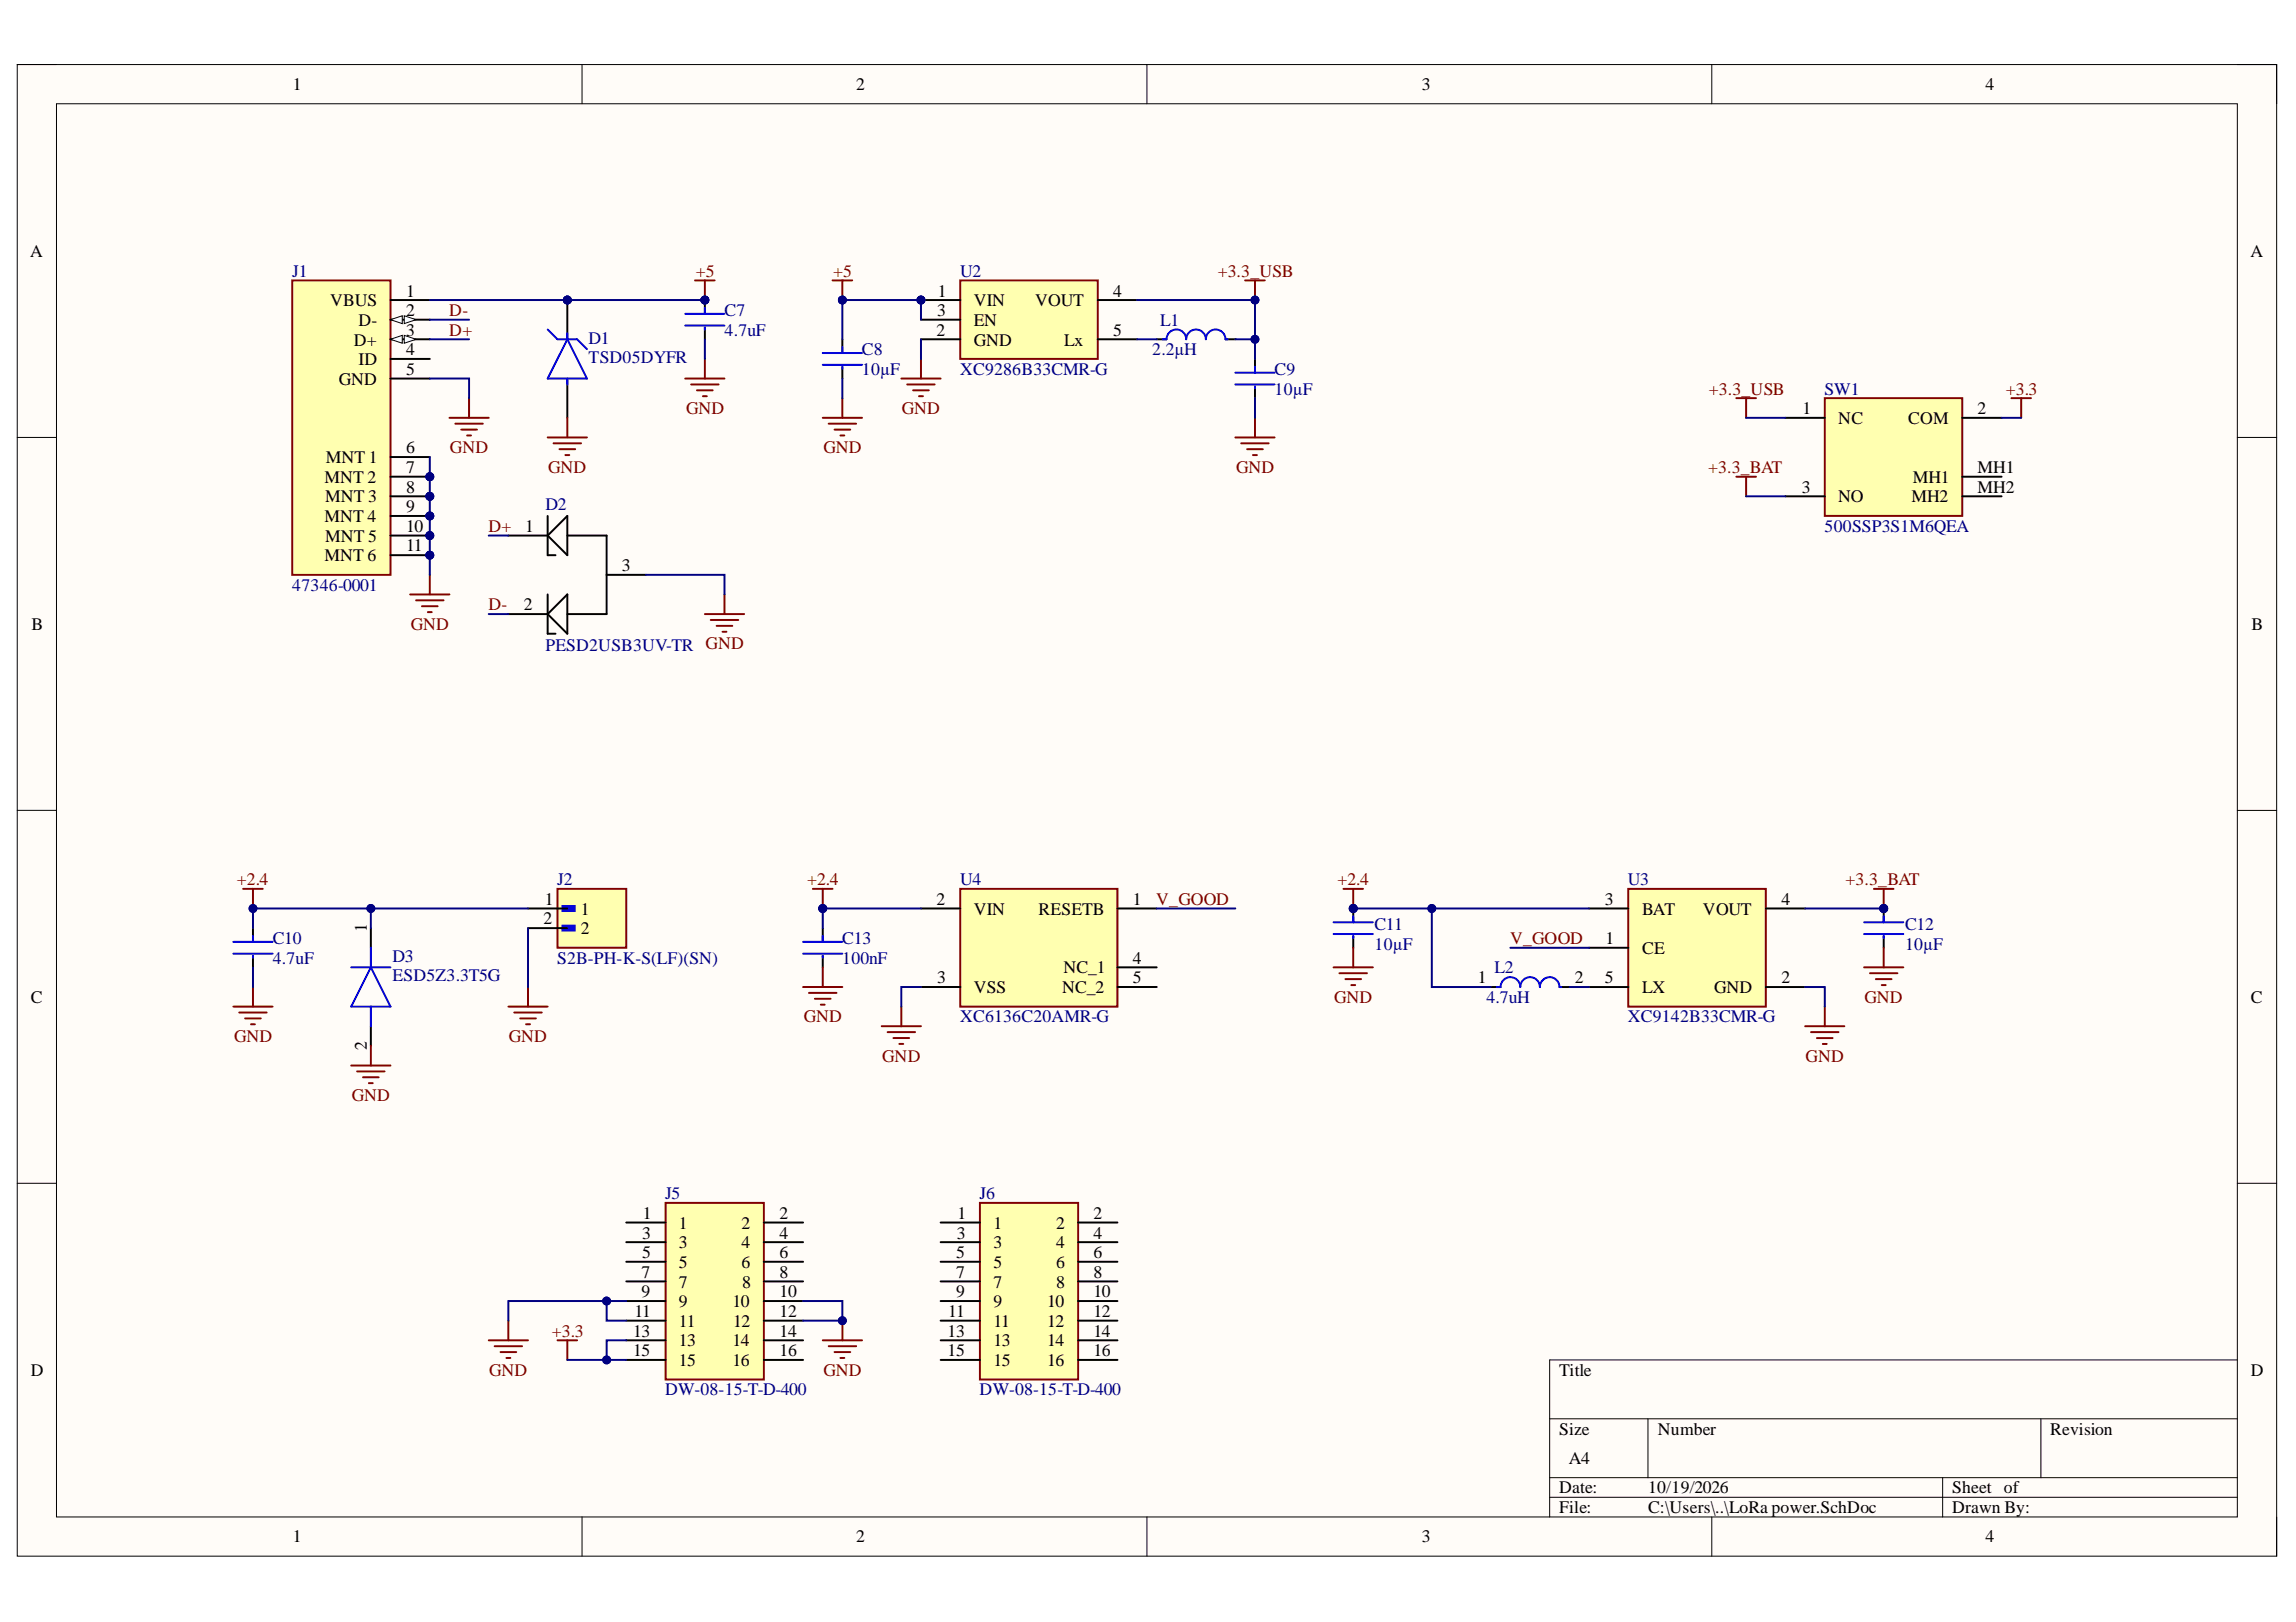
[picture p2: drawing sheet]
<svg xmlns="http://www.w3.org/2000/svg" width="297mm" height="210mm" viewBox="0 0 297 210" stroke-linecap="round" stroke-linejoin="round" font-family="sans-serif">
<defs><g id="words">
<g font-size="2.3">
<text x="37.9" y="11.7">1</text>
<text x="110.7" y="11.7">2</text>
<text x="183.9" y="11.7">3</text>
<text x="256.9" y="11.7">4</text>
<text x="3.9" y="33.3">A</text>
<text x="291.1" y="33.3">A</text>
<text x="42.7" y="39.6">VBUS</text>
<text x="52.5" y="38.4">1</text>
<text x="52.5" y="40.9">2</text>
<text x="121.2" y="40.9">3</text>
<text x="121.3" y="38.4">1</text>
<text x="126" y="39.6">VIN</text>
<text x="133.9" y="39.6">VOUT</text>
<text x="144" y="38.4">4</text>
<text x="45.8" y="44.7">D+</text>
<text x="46.4" y="42.2">D-</text>
<text x="46.4" y="47.3">ID</text>
<text x="52.5" y="43.5">3</text>
<text x="52.5" y="46">4</text>
<text x="121.2" y="43.5">2</text>
<text x="126" y="44.7">GND</text>
<text x="126" y="42.2">EN</text>
<text x="137.7" y="44.7">Lx</text>
<text x="144" y="43.5">5</text>
<text x="43.8" y="49.8">GND</text>
<text x="52.5" y="48.5">5</text>
<text x="233.2" y="53.6">1</text>
<text x="255.9" y="53.6">2</text>
<text x="42.1" y="59.9">MNT 1</text>
<text x="52.5" y="58.7">6</text>
<text x="237.8" y="54.9">NC</text>
<text x="246.9" y="54.9">COM</text>
<text x="42" y="62.5">MNT 2</text>
<text x="42" y="65">MNT 3</text>
<text x="52.5" y="61.2">7</text>
<text x="52.5" y="63.7">8</text>
<text x="233.1" y="63.7">3</text>
<text x="237.8" y="65">NO</text>
<text x="247.3" y="65">MH2</text>
<text x="247.5" y="62.5">MH1</text>
<text x="255.9" y="61.2">MH1</text>
<text x="255.9" y="63.7">MH2</text>
<text x="42" y="67.5">MNT 4</text>
<text x="42" y="70.1">MNT 5</text>
<text x="52.5" y="66.3">9</text>
<text x="52.5" y="68.8">10</text>
<text x="52.5" y="71.4">11</text>
<text x="67.9" y="68.8">1</text>
<text x="42" y="72.6">MNT 6</text>
<text x="80.5" y="73.9">3</text>
<text x="4.1" y="81.5">B</text>
<text x="67.8" y="79">2</text>
<text x="291.3" y="81.5">B</text>
<text x="70.3" y="119.6">2</text>
<text x="70.5" y="117.1">1</text>
<text x="75.1" y="118.4">1</text>
<text x="121.2" y="117.1">2</text>
<text x="126" y="118.4">VIN</text>
<text x="134.4" y="118.4">RESETB</text>
<text x="146.5" y="117.1">1</text>
<text x="207.6" y="117.1">3</text>
<text x="212.4" y="118.4">BAT</text>
<text x="220.3" y="118.4">VOUT</text>
<text x="230.5" y="117.1">4</text>
<text x="47.5" y="120.6" transform="rotate(-90 47.5 120.6)">1</text>
<text x="75.1" y="120.9">2</text>
<text x="137.6" y="126">NC_1</text>
<text x="146.5" y="124.7">4</text>
<text x="207.7" y="122.2">1</text>
<text x="212.4" y="123.4">CE</text>
<text x="4" y="129.8">C</text>
<text x="121.2" y="127.2">3</text>
<text x="126" y="128.5">VSS</text>
<text x="137.4" y="128.5">NC_2</text>
<text x="146.5" y="127.2">5</text>
<text x="191.2" y="127.2">1</text>
<text x="203.7" y="127.2">2</text>
<text x="207.6" y="127.2">5</text>
<text x="212.4" y="128.5">LX</text>
<text x="221.8" y="128.5">GND</text>
<text x="230.5" y="127.2">2</text>
<text x="291.2" y="129.8">C</text>
<text x="47.5" y="135.9" transform="rotate(-90 47.5 135.9)">2</text>
<text x="83.1" y="160.3">3</text>
<text x="83.2" y="157.8">1</text>
<text x="87.8" y="159">1</text>
<text x="87.8" y="161.6">3</text>
<text x="95.9" y="159">2</text>
<text x="95.9" y="161.6">4</text>
<text x="100.9" y="157.8">2</text>
<text x="100.9" y="160.3">4</text>
<text x="123.8" y="160.3">3</text>
<text x="123.9" y="157.8">1</text>
<text x="128.5" y="159">1</text>
<text x="128.5" y="161.6">3</text>
<text x="136.6" y="159">2</text>
<text x="136.6" y="161.6">4</text>
<text x="141.5" y="157.8">2</text>
<text x="141.5" y="160.3">4</text>
<text x="83" y="165.4">7</text>
<text x="83" y="167.9">9</text>
<text x="83.1" y="162.8">5</text>
<text x="87.8" y="164.1">5</text>
<text x="87.8" y="166.6">7</text>
<text x="95.9" y="164.1">6</text>
<text x="96" y="166.6">8</text>
<text x="100.9" y="162.8">6</text>
<text x="100.9" y="165.4">8</text>
<text x="100.9" y="167.9">10</text>
<text x="123.7" y="162.8">5</text>
<text x="123.7" y="165.4">7</text>
<text x="123.7" y="167.9">9</text>
<text x="128.5" y="164.1">5</text>
<text x="128.5" y="166.6">7</text>
<text x="136.6" y="164.1">6</text>
<text x="136.6" y="166.6">8</text>
<text x="141.5" y="162.8">6</text>
<text x="141.5" y="165.4">8</text>
<text x="141.5" y="167.9">10</text>
<text x="81.9" y="173">13</text>
<text x="82.1" y="170.4">11</text>
<text x="87.8" y="169.2">9</text>
<text x="87.8" y="171.7">11</text>
<text x="94.8" y="169.2">10</text>
<text x="94.8" y="171.7">12</text>
<text x="100.9" y="170.4">12</text>
<text x="100.9" y="173">14</text>
<text x="122.6" y="173">13</text>
<text x="122.7" y="170.4">11</text>
<text x="128.5" y="169.2">9</text>
<text x="128.5" y="171.7">11</text>
<text x="135.5" y="169.2">10</text>
<text x="135.5" y="171.7">12</text>
<text x="141.5" y="170.4">12</text>
<text x="141.5" y="173">14</text>
<text x="4" y="178">D</text>
<text x="81.9" y="175.5">15</text>
<text x="87.8" y="174.2">13</text>
<text x="87.8" y="176.8">15</text>
<text x="94.8" y="174.2">14</text>
<text x="94.8" y="176.8">16</text>
<text x="100.9" y="175.5">16</text>
<text x="122.6" y="175.5">15</text>
<text x="128.5" y="174.2">13</text>
<text x="128.5" y="176.8">15</text>
<text x="135.5" y="174.2">14</text>
<text x="135.5" y="176.8">16</text>
<text x="141.5" y="175.5">16</text>
<text x="201.7" y="178">Title</text>
<text x="291.2" y="178">D</text>
<text x="201.7" y="185.7">Size</text>
<text x="214.5" y="185.7">Number</text>
<text x="265.2" y="185.7">Revision</text>
<text x="203" y="189.5">A4</text>
<text x="201.7" y="193.3">Date:</text>
<text x="201.7" y="195.8">File:</text>
<text x="213.2" y="193.3">10/19/2026</text>
<text x="213.2" y="195.8">C:\Users\..\LoRa power.SchDoc</text>
<text x="252.6" y="193.3">Sheet of</text>
<text x="252.6" y="195.8">Drawn By:</text>
<text x="37.9" y="199.6">1</text>
<text x="110.7" y="199.6">2</text>
<text x="183.9" y="199.6">3</text>
<text x="256.9" y="199.6">4</text>
</g>
<g font-size="2.3" fill="#000080">
<text x="37.8" y="35.8">J1</text>
<text x="124.2" y="35.8">U2</text>
<text x="93.7" y="40.9">C7</text>
<text x="76.1" y="44.5">D1</text>
<text x="76.1" y="47">TSD05DYFR</text>
<text x="93.7" y="43.5">4.7uF</text>
<text x="111.5" y="46">C8</text>
<text x="149.1" y="46">2.2µH</text>
<text x="150.1" y="42.2">L1</text>
<text x="111.5" y="48.5">10µF</text>
<text x="124.2" y="48.5">XC9286B33CMR-G</text>
<text x="164.9" y="51.1">10µF</text>
<text x="164.9" y="48.5">C9</text>
<text x="236.1" y="51.1">SW1</text>
<text x="70.6" y="66">D2</text>
<text x="236.1" y="68.8">500SSP3S1M6QEA</text>
<text x="37.8" y="76.4">47346-0001</text>
<text x="70.6" y="84.3">PESD2USB3UV-TR GND</text>
<text x="72.1" y="114.6">J2</text>
<text x="124.2" y="114.6">U4</text>
<text x="210.6" y="114.6">U3</text>
<text x="35.3" y="124.7">4.7uF</text>
<text x="35.3" y="122.2">C10</text>
<text x="50.8" y="124.4">D3</text>
<text x="72.1" y="124.7">S2B-PH-K-S(LF)(SN)</text>
<text x="109" y="124.7">100nF</text>
<text x="109" y="122.2">C13</text>
<text x="177.8" y="122.9">10µF</text>
<text x="177.8" y="120.4">C11</text>
<text x="193.3" y="126">L2</text>
<text x="246.5" y="122.9">10µF</text>
<text x="246.5" y="120.4">C12</text>
<text x="50.8" y="127">ESD5Z3.3T5G</text>
<text x="192.3" y="129.8">4.7uH</text>
<text x="124.2" y="132.3">XC6136C20AMR-G</text>
<text x="210.6" y="132.3">XC9142B33CMR-G</text>
<text x="86" y="155.2">J5</text>
<text x="126.7" y="155.2">J6</text>
<text x="86" y="180.6">DW-08-15-T-D-400</text>
<text x="126.7" y="180.6">DW-08-15-T-D-400</text>
</g>
<g font-size="2.3" fill="#800000">
<text x="90" y="35.8">+5</text>
<text x="107.8" y="35.8">+5</text>
<text x="157.5" y="35.8">+3.3_USB</text>
<text x="58.1" y="40.9">D-</text>
<text x="58.1" y="43.5">D+</text>
<text x="88.8" y="53.6">GND</text>
<text x="116.7" y="53.6">GND</text>
<text x="221.1" y="51.1">+3.3_USB</text>
<text x="259.5" y="51.1">+3.3</text>
<text x="58.2" y="58.7">GND</text>
<text x="106.5" y="58.7">GND</text>
<text x="70.9" y="61.2">GND</text>
<text x="159.9" y="61.2">GND</text>
<text x="221" y="61.2">+3.3_BAT</text>
<text x="63.2" y="68.8">D+</text>
<text x="53.1" y="81.5">GND</text>
<text x="63.2" y="79">D-</text>
<text x="30.6" y="114.6">+2.4</text>
<text x="104.4" y="114.6">+2.4</text>
<text x="149.6" y="117.1">V_GOOD</text>
<text x="173" y="114.6">+2.4</text>
<text x="238.8" y="114.6">+3.3_BAT</text>
<text x="195.4" y="122.2">V_GOOD</text>
<text x="172.6" y="129.8">GND</text>
<text x="241.2" y="129.8">GND</text>
<text x="30.3" y="134.8">GND</text>
<text x="65.8" y="134.8">GND</text>
<text x="104" y="132.3">GND</text>
<text x="114.1" y="137.4">GND</text>
<text x="233.6" y="137.4">GND</text>
<text x="45.5" y="142.5">GND</text>
<text x="71.4" y="173">+3.3</text>
<text x="63.3" y="178">GND</text>
<text x="106.5" y="178">GND</text>
</g>
</g></defs>
<path d="M2.2 8.4h292.3v193h-292.3z" fill-rule="evenodd" fill="#fffcf8"/>
<path d="M2.2 8.4h292.3v193h-292.3z" fill="none" stroke="#000" stroke-width=".13"/>
<path d="M7.3 13.4h282.1v182.9h-282.1z" fill-rule="evenodd" fill="#fffcf8"/>
<g fill="none" stroke="#000" stroke-width=".13">
<path d="M2.2 8.3h5.1M7.3 13.4h282.1v182.9h-282.1zM75.3 8.3v5.1M148.4 8.3v5.1M221.5 8.4v5M289.4 8.4h5.1v5M2.2 56.6h5.1M289.4 56.6h5.1M2.2 104.9h5.1M289.4 104.9h5.1M2.2 153.1h5.1M289.4 153.1h5.1"/>
<path d="M289.4 176h-88.9v20.3M75.3 196.3v5.1M148.4 196.3v5.1M200.5 183.6h88.9M200.5 191.2h88.9M200.5 193.8h88.9M213.2 183.6v7.6M221.5 196.3v5.1M251.3 191.2v5.1M264 183.6v7.6M294.5 196.3v5.1"/>
</g>
<circle cx="55.6" cy="61.7" r=".51" fill="#000080"/>
<circle cx="55.6" cy="61.7" r=".51" fill="none" stroke="#000080" stroke-width=".13"/>
<circle cx="55.6" cy="64.2" r=".51" fill="#000080"/>
<circle cx="55.6" cy="64.2" r=".51" fill="none" stroke="#000080" stroke-width=".13"/>
<circle cx="55.6" cy="66.8" r=".51" fill="#000080"/>
<circle cx="55.6" cy="66.8" r=".51" fill="none" stroke="#000080" stroke-width=".13"/>
<circle cx="55.6" cy="69.3" r=".51" fill="#000080"/>
<circle cx="55.6" cy="69.3" r=".51" fill="none" stroke="#000080" stroke-width=".13"/>
<circle cx="55.6" cy="71.8" r=".51" fill="#000080"/>
<circle cx="55.6" cy="71.8" r=".51" fill="none" stroke="#000080" stroke-width=".13"/>
<path d="M37.8 36.3h12.7v38.1h-12.7z" fill-rule="evenodd" fill="#ffffb0"/>
<path d="M37.8 36.3h12.7v38.1h-12.7z" fill="none" stroke="#800000" stroke-width=".25"/>
<path d="M50.5 38.8h5.1M50.5 41.4h5.1" fill="none" stroke="#000" stroke-width=".25"/>
<path d="M50.5 41.4l1.5-.5v1z" fill="#f8fcff"/>
<path d="M50.5 41.4l1.5-.5v1z" fill="none" stroke="#000" stroke-width=".13"/>
<path d="M52.3 40.9l1.5 .5-1.5 .5z" fill="#f8fcff"/>
<path d="M52.3 40.9l1.5 .5-1.5 .5z" fill="none" stroke="#000" stroke-width=".13"/>
<path d="M50.5 43.9h5.1" fill="none" stroke="#000" stroke-width=".25"/>
<path d="M50.5 43.9l1.5-.5v1z" fill="#f8fcff"/>
<path d="M50.5 43.9l1.5-.5v1z" fill="none" stroke="#000" stroke-width=".13"/>
<path d="M52.3 43.4l1.5 .5-1.5 .5z" fill="#f8fcff"/>
<path d="M52.3 43.4l1.5 .5-1.5 .5z" fill="none" stroke="#000" stroke-width=".13"/>
<path d="M50.5 46.4h5.1M50.5 49h5.1M50.5 59.1h5.1M50.5 61.7h5.1" fill="none" stroke="#000" stroke-width=".25"/>
<circle cx="55.6" cy="61.7" r=".51" fill="#000080"/>
<circle cx="55.6" cy="61.7" r=".51" fill="none" stroke="#000080" stroke-width=".13"/>
<path d="M50.5 64.2h5.1" fill="none" stroke="#000" stroke-width=".25"/>
<circle cx="55.6" cy="64.2" r=".51" fill="#000080"/>
<circle cx="55.6" cy="64.2" r=".51" fill="none" stroke="#000080" stroke-width=".13"/>
<path d="M50.5 66.8h5.1" fill="none" stroke="#000" stroke-width=".25"/>
<circle cx="55.6" cy="66.8" r=".51" fill="#000080"/>
<circle cx="55.6" cy="66.8" r=".51" fill="none" stroke="#000080" stroke-width=".13"/>
<path d="M50.5 69.3h5.1" fill="none" stroke="#000" stroke-width=".25"/>
<circle cx="55.6" cy="69.3" r=".51" fill="#000080"/>
<circle cx="55.6" cy="69.3" r=".51" fill="none" stroke="#000080" stroke-width=".13"/>
<path d="M50.5 71.8h5.1" fill="none" stroke="#000" stroke-width=".25"/>
<circle cx="55.6" cy="71.8" r=".51" fill="#000080"/>
<circle cx="55.6" cy="71.8" r=".51" fill="none" stroke="#000080" stroke-width=".13"/>
<circle cx="91.2" cy="38.8" r=".51" fill="#000080"/>
<circle cx="91.2" cy="38.8" r=".51" fill="none" stroke="#000080" stroke-width=".13"/>
<path d="M91.2 38.8v1.8" fill="none" stroke="#000" stroke-width=".25"/>
<circle cx="91.2" cy="38.8" r=".51" fill="#000080"/>
<circle cx="91.2" cy="38.8" r=".51" fill="none" stroke="#000080" stroke-width=".13"/>
<path d="M91.2 42.4v1.5" fill="none" stroke="#000" stroke-width=".25"/>
<path d="M91.2 39.8v.8M88.6 40.6h5.1M88.6 42.1h5.1M91.2 42.4v.2" fill="none" stroke="#00f" stroke-width=".25"/>
<circle cx="73.4" cy="38.8" r=".51" fill="#000080"/>
<circle cx="73.4" cy="38.8" r=".51" fill="none" stroke="#000080" stroke-width=".13"/>
<path d="M73.4 38.8v5.1M73.4 49v5.1" fill="none" stroke="#000" stroke-width=".25"/>
<circle cx="73.4" cy="38.8" r=".51" fill="#000080"/>
<circle cx="73.4" cy="38.8" r=".51" fill="none" stroke="#000080" stroke-width=".13"/>
<path d="M70.9 42.6l1.2 1.3h2.6l1.2 1.3M73.4 43.9l2.5 5.1h-5zM73.4 43.1v.8M73.4 49v.8" fill="none" stroke="#00f" stroke-width=".25"/>
<path d="M65.8 69.3h5.1M65.8 79.5h5.1M70.9 69.3l2.5-2.5v5zM70.9 79.5l2.5-2.6v5.1zM70.9 66.8v5h1M70.9 76.9v5.1h1M73.4 69.3h5.1v10.2h-5.1M78.5 74.4h5.1" fill="none" stroke="#000" stroke-width=".25"/>
<g fill="none" stroke="#800000" stroke-width=".25">
<path d="M89.9 36.3h2.6M91.2 36.3v2.5M58.1 54.1h5.1M58.9 54.8h3.6M59.7 55.6h2M60.4 56.4h.5M60.7 51.5v2.6M70.9 56.6h5M71.6 57.4h3.6M72.4 58.1h2M73.1 58.9h.5M73.4 54.1v2.5"/>
<path d="M88.6 49h5.1M89.4 49.8h3.6M90.2 50.5h2M90.9 51.3h.5M91.2 46.4v2.6M53.1 76.9h5M53.8 77.7h3.6M54.6 78.5h2M55.3 79.2h.6M55.6 74.4v2.5M91.2 79.5h5.1M93.7 76.9v2.6"/>
<path d="M92 80.2h3.5M92.7 81h2M93.5 81.8h.5"/>
</g>
<circle cx="91.2" cy="38.8" r=".51" fill="#000080"/>
<circle cx="91.2" cy="38.8" r=".51" fill="none" stroke="#000080" stroke-width=".13"/>
<circle cx="119.1" cy="38.8" r=".51" fill="#000080"/>
<circle cx="119.1" cy="38.8" r=".51" fill="none" stroke="#000080" stroke-width=".13"/>
<path d="M124.2 36.3h17.8v10.1h-17.8z" fill-rule="evenodd" fill="#ffffb0"/>
<path d="M124.2 36.3h17.8v10.1h-17.8z" fill="none" stroke="#800000" stroke-width=".25"/>
<path d="M119.1 38.8h5.1" fill="none" stroke="#000" stroke-width=".25"/>
<circle cx="119.1" cy="38.8" r=".51" fill="#000080"/>
<circle cx="119.1" cy="38.8" r=".51" fill="none" stroke="#000080" stroke-width=".13"/>
<path d="M142 38.8h5.1M119.1 43.9h5.1M119.1 41.4h5.1M142 43.9h5.1" fill="none" stroke="#000" stroke-width=".25"/>
<path d="M107.7 36.3h2.6M109 36.3v2.5" fill="none" stroke="#800000" stroke-width=".25"/>
<circle cx="109" cy="38.8" r=".51" fill="#000080"/>
<circle cx="109" cy="38.8" r=".51" fill="none" stroke="#000080" stroke-width=".13"/>
<path d="M109 43.9v1.8M109 47.5v1.5M149.6 43.9h1.3M158.5 43.9h1.3M162.4 46.4v1.8M162.4 50v1.5" fill="none" stroke="#000" stroke-width=".25"/>
<path d="M106.4 45.7h5.1M106.4 47.2h5.1M109 44.9v.8M109 47.5v.2M150.4 43.9h.5a1.27 1.27 0 0 1 1.3-1.3 1.27 1.27 0 0 1 1.3 1.3 1.27 1.27 0 0 1 1.2-1.3 1.27 1.27 0 0 1 1.3 1.3 1.27 1.27 0 0 1 1.3-1.3 1.27 1.27 0 0 1 1.2 1.3h.3M159.8 48.2h5.1M159.8 49.8h5.1M162.4 47.5v.7M162.4 50v.3" fill="none" stroke="#00f" stroke-width=".25"/>
<g fill="none" stroke="#800000" stroke-width=".25">
<path d="M161.1 36.3h2.5M162.4 36.3v2.5M106.4 54.1h5.1M107.2 54.8h3.6M108 55.6h2M108.7 56.4h.5M109 51.5v2.6M116.6 49h5.1M117.4 49.8h3.5M118.1 50.5h2.1M118.9 51.3h.5M119.1 46.4v2.6"/>
<path d="M159.8 56.6h5.1M160.6 57.4h3.5M161.3 58.1h2.1M162.1 58.9h.5M162.4 54.1v2.5"/>
</g>
<circle cx="162.4" cy="38.8" r=".51" fill="#000080"/>
<circle cx="162.4" cy="38.8" r=".51" fill="none" stroke="#000080" stroke-width=".13"/>
<g fill="none" stroke="#800000" stroke-width=".25">
<path d="M31.5 115h2.5M32.7 115v2.6M30.2 130.3h5.1M30.9 131h3.6M31.7 131.8h2M32.5 132.6h.5M32.7 127.7v2.6M45.4 137.9h5.1M46.2 138.7h3.6M47 139.4h2M48 135.3v2.6M65.8 130.3h5.1"/>
<path d="M66.5 131h3.6M67.3 131.8h2M68.1 132.6h.5M68.3 127.7v2.6M47.7 140.2h.5"/>
</g>
<path d="M32.7 120.1v1.8M32.7 123.7v1.5M48 120.1v2.5M48 132.8v2.5" fill="none" stroke="#000" stroke-width=".25"/>
<path d="M30.2 121.9h5.1M30.2 123.4h5.1M32.7 121.1v.8M32.7 123.7v.2M45.4 125.2h5.1M48 125.2l2.5 5.1h-5.1zM48 122.6v2.6M48 130.3v2.5" fill="none" stroke="#00f" stroke-width=".25"/>
<circle cx="32.7" cy="117.6" r=".51" fill="#000080"/>
<circle cx="32.7" cy="117.6" r=".51" fill="none" stroke="#000080" stroke-width=".13"/>
<path d="M210.6 115h17.8v15.3h-17.8z" fill-rule="evenodd" fill="#ffffb0"/>
<path d="M210.6 115h17.8v15.3h-17.8z" fill="none" stroke="#800000" stroke-width=".25"/>
<path d="M205.6 117.6h5M228.4 117.6h5.1M192.9 127.7h1.2M201.8 127.7h1.2M205.6 122.7h5M205.6 127.7h5M228.4 127.7h5.1" fill="none" stroke="#000" stroke-width=".25"/>
<path d="M193.6 127.7h.5a1.27 1.27 0 0 1 1.3-1.2 1.27 1.27 0 0 1 1.3 1.2 1.27 1.27 0 0 1 1.2-1.2 1.27 1.27 0 0 1 1.3 1.2 1.27 1.27 0 0 1 1.3-1.2 1.27 1.27 0 0 1 1.3 1.2h.2" fill="none" stroke="#00f" stroke-width=".25"/>
<circle cx="243.7" cy="117.6" r=".51" fill="#000080"/>
<circle cx="243.7" cy="117.6" r=".51" fill="none" stroke="#000080" stroke-width=".13"/>
<path d="M243.7 117.6v1.8" fill="none" stroke="#000" stroke-width=".25"/>
<circle cx="243.7" cy="117.6" r=".51" fill="#000080"/>
<circle cx="243.7" cy="117.6" r=".51" fill="none" stroke="#000080" stroke-width=".13"/>
<path d="M243.7 121.1v1.6" fill="none" stroke="#000" stroke-width=".25"/>
<path d="M241.2 119.4h5M243.7 118.6v.8M241.2 120.9h5M243.7 121.1v.3" fill="none" stroke="#00f" stroke-width=".25"/>
<circle cx="175.1" cy="117.6" r=".51" fill="#000080"/>
<circle cx="175.1" cy="117.6" r=".51" fill="none" stroke="#000080" stroke-width=".13"/>
<path d="M175.1 117.6v1.8" fill="none" stroke="#000" stroke-width=".25"/>
<circle cx="175.1" cy="117.6" r=".51" fill="#000080"/>
<circle cx="175.1" cy="117.6" r=".51" fill="none" stroke="#000080" stroke-width=".13"/>
<path d="M175.1 121.1v1.6" fill="none" stroke="#000" stroke-width=".25"/>
<path d="M172.5 119.4h5.1M175.1 118.6v.8M172.5 120.9h5.1M175.1 121.1v.3" fill="none" stroke="#00f" stroke-width=".25"/>
<path d="M242.4 115h2.6M243.7 115v2.6M233.5 132.8h5.1M234.3 133.6h3.6M235.1 134.3h2M235.8 135.1h.5M236.1 130.3v2.5M241.2 125.2h5M241.9 125.9h3.6M242.7 126.7h2M243.4 127.5h.6M243.7 122.7v2.5" fill="none" stroke="#800000" stroke-width=".25"/>
<circle cx="243.7" cy="117.6" r=".51" fill="#000080"/>
<circle cx="243.7" cy="117.6" r=".51" fill="none" stroke="#000080" stroke-width=".13"/>
<path d="M173.8 115h2.5M175.1 115v2.6M172.5 125.2h5.1M173.3 125.9h3.5M174.1 126.7h2M174.8 127.5h.5M175.1 122.7v2.5" fill="none" stroke="#800000" stroke-width=".25"/>
<circle cx="175.1" cy="117.6" r=".51" fill="#000080"/>
<circle cx="175.1" cy="117.6" r=".51" fill="none" stroke="#000080" stroke-width=".13"/>
<path d="M124.2 115h20.4v15.3h-20.4z" fill-rule="evenodd" fill="#ffffb0"/>
<path d="M105.2 115h2.5M106.4 115v2.6M124.2 115h20.4v15.3h-20.4zM114.1 132.8h5M114.8 133.6h3.6M115.6 134.3h2M116.3 135.1h.6M116.6 130.3v2.5" fill="none" stroke="#800000" stroke-width=".25"/>
<path d="M119.1 117.6h5.1M144.6 117.6h5M119.1 127.7h5.1M144.6 127.7h5M144.6 125.2h5" fill="none" stroke="#000" stroke-width=".25"/>
<circle cx="106.4" cy="117.6" r=".51" fill="#000080"/>
<circle cx="106.4" cy="117.6" r=".51" fill="none" stroke="#000080" stroke-width=".13"/>
<path d="M106.4 120.1v1.8M106.4 123.7v1.5" fill="none" stroke="#000" stroke-width=".25"/>
<path d="M103.9 121.9h5.1M103.9 123.4h5.1M106.4 121.1v.8M106.4 123.7v.2" fill="none" stroke="#00f" stroke-width=".25"/>
<path d="M103.9 127.7h5.1M104.7 128.5h3.5M105.4 129.2h2.1M106.2 130h.5M106.4 125.2v2.5" fill="none" stroke="#800000" stroke-width=".25"/>
<path d="M236.1 51.5h17.8v15.3h-17.8z" fill-rule="evenodd" fill="#ffffb0"/>
<path d="M224.6 51.5h2.6M225.9 51.5v2.6M236.1 51.5h17.8v15.3h-17.8zM260.2 51.5h2.6M261.5 51.5v2.6M224.6 61.7h2.6M225.9 61.7v2.5" fill="none" stroke="#800000" stroke-width=".25"/>
<path d="M231 54.1h5.1M253.9 54.1h5M231 64.2h5.1M253.9 64.2h5M253.9 61.7h5" fill="none" stroke="#000" stroke-width=".25"/>
<path d="M86.1 155.7h12.7v22.8h-12.7z" fill-rule="evenodd" fill="#ffffb0"/>
<path d="M86.1 155.7h12.7v22.8h-12.7z" fill="none" stroke="#800000" stroke-width=".25"/>
<g fill="none" stroke="#000" stroke-width=".25">
<path d="M81 158.2h5.1M98.8 158.2h5.1M81 160.7h5.1M81 163.3h5.1M81 165.8h5.1M81 168.4h5.1M81 170.9h5.1M81 173.5h5.1M81 176h5.1M98.8 160.7h5.1M98.8 163.3h5.1M98.8 165.8h5.1"/>
<path d="M98.8 168.4h5.1M98.8 170.9h5.1M98.8 173.5h5.1M98.8 176h5.1"/>
</g>
<path d="M126.8 155.7h12.7v22.8h-12.7z" fill-rule="evenodd" fill="#ffffb0"/>
<path d="M126.8 155.7h12.7v22.8h-12.7zM72.1 173.5h2.6M73.4 173.5v2.5M106.4 173.5h5.1M107.2 174.2h3.6M108 175h2M108.7 175.7h.5M109 170.9v2.6" fill="none" stroke="#800000" stroke-width=".25"/>
<g fill="none" stroke="#000" stroke-width=".25">
<path d="M121.7 158.2h5.1M139.5 158.2h5.1M121.7 160.7h5.1M121.7 163.3h5.1M121.7 165.8h5.1M121.7 168.4h5.1M121.7 170.9h5.1M121.7 173.5h5.1M121.7 176h5.1M139.5 160.7h5.1M139.5 163.3h5.1M139.5 165.8h5.1"/>
<path d="M139.5 168.4h5.1M139.5 170.9h5.1M139.5 173.5h5.1M139.5 176h5.1"/>
</g>
<circle cx="109" cy="170.9" r=".51" fill="#000080"/>
<circle cx="109" cy="170.9" r=".51" fill="none" stroke="#000080" stroke-width=".13"/>
<path d="M63.2 173.5h5.1M64 174.2h3.5M64.8 175h2M65.5 175.7h.5M65.8 170.9v2.6" fill="none" stroke="#800000" stroke-width=".25"/>
<path d="M72.1 115h8.9v7.6h-8.9z" fill-rule="evenodd" fill="#ffffb0"/>
<path d="M72.1 115h8.9v7.6h-8.9z" fill="none" stroke="#800000" stroke-width=".25"/>
<path d="M72.8 117.2h1.5v.7h-1.5z" fill-rule="evenodd" fill="#00f"/>
<path d="M72.8 117.2h1.5v.7h-1.5z" fill="none" stroke="#00f" stroke-width=".25"/>
<path d="M72.8 119.8h1.5v.6h-1.5z" fill-rule="evenodd" fill="#00f"/>
<path d="M72.8 119.8h1.5v.6h-1.5z" fill="none" stroke="#00f" stroke-width=".25"/>
<path d="M68.3 117.6h5.1M68.3 120.1h5.1" fill="none" stroke="#000" stroke-width=".25"/>
<path d="M55.6 38.8h17.8M91.2 43.9v2.5" fill="none" stroke="#000080" stroke-width=".25"/>
<circle cx="73.4" cy="38.8" r=".51" fill="#000080"/>
<circle cx="73.4" cy="38.8" r=".51" fill="none" stroke="#000080" stroke-width=".13"/>
<path d="M73.4 38.8h17.8" fill="none" stroke="#000080" stroke-width=".25"/>
<circle cx="73.4" cy="38.8" r=".51" fill="#000080"/>
<circle cx="73.4" cy="38.8" r=".51" fill="none" stroke="#000080" stroke-width=".13"/>
<circle cx="91.2" cy="38.8" r=".51" fill="#000080"/>
<circle cx="91.2" cy="38.8" r=".51" fill="none" stroke="#000080" stroke-width=".13"/>
<path d="M55.6 49h5.1v2.5M55.6 59.1v15.3M55.6 41.4h5.1M55.6 43.9h5.1M63.2 69.3h2.6M63.2 79.5h2.6M83.6 74.4h10.1v2.5" fill="none" stroke="#000080" stroke-width=".25"/>
<circle cx="55.6" cy="61.7" r=".51" fill="#000080"/>
<circle cx="55.6" cy="61.7" r=".51" fill="none" stroke="#000080" stroke-width=".13"/>
<circle cx="55.6" cy="64.2" r=".51" fill="#000080"/>
<circle cx="55.6" cy="64.2" r=".51" fill="none" stroke="#000080" stroke-width=".13"/>
<circle cx="55.6" cy="66.8" r=".51" fill="#000080"/>
<circle cx="55.6" cy="66.8" r=".51" fill="none" stroke="#000080" stroke-width=".13"/>
<circle cx="55.6" cy="69.3" r=".51" fill="#000080"/>
<circle cx="55.6" cy="69.3" r=".51" fill="none" stroke="#000080" stroke-width=".13"/>
<circle cx="55.6" cy="71.8" r=".51" fill="#000080"/>
<circle cx="55.6" cy="71.8" r=".51" fill="none" stroke="#000080" stroke-width=".13"/>
<path d="M109 38.8h10.1" fill="none" stroke="#000080" stroke-width=".25"/>
<circle cx="119.1" cy="38.8" r=".51" fill="#000080"/>
<circle cx="119.1" cy="38.8" r=".51" fill="none" stroke="#000080" stroke-width=".13"/>
<circle cx="109" cy="38.8" r=".51" fill="#000080"/>
<circle cx="109" cy="38.8" r=".51" fill="none" stroke="#000080" stroke-width=".13"/>
<path d="M147.1 38.8h15.3v5.1h-2.6M147.1 43.9h2.5" fill="none" stroke="#000080" stroke-width=".25"/>
<circle cx="162.4" cy="38.8" r=".51" fill="#000080"/>
<circle cx="162.4" cy="38.8" r=".51" fill="none" stroke="#000080" stroke-width=".13"/>
<circle cx="162.4" cy="43.9" r=".51" fill="#000080"/>
<circle cx="162.4" cy="43.9" r=".51" fill="none" stroke="#000080" stroke-width=".13"/>
<path d="M162.4 43.9v2.5" fill="none" stroke="#000080" stroke-width=".25"/>
<circle cx="162.4" cy="43.9" r=".51" fill="#000080"/>
<circle cx="162.4" cy="43.9" r=".51" fill="none" stroke="#000080" stroke-width=".13"/>
<path d="M119.1 38.8v2.6" fill="none" stroke="#000080" stroke-width=".25"/>
<circle cx="119.1" cy="38.8" r=".51" fill="#000080"/>
<circle cx="119.1" cy="38.8" r=".51" fill="none" stroke="#000080" stroke-width=".13"/>
<path d="M109 38.8v5.1" fill="none" stroke="#000080" stroke-width=".25"/>
<circle cx="109" cy="38.8" r=".51" fill="#000080"/>
<circle cx="109" cy="38.8" r=".51" fill="none" stroke="#000080" stroke-width=".13"/>
<path d="M109 49v2.5M119.1 43.9v2.5M162.4 51.5v2.6M68.3 117.6h-35.6v2.5M68.3 120.1v7.6" fill="none" stroke="#000080" stroke-width=".25"/>
<circle cx="48" cy="117.6" r=".51" fill="#000080"/>
<circle cx="48" cy="117.6" r=".51" fill="none" stroke="#000080" stroke-width=".13"/>
<circle cx="32.7" cy="117.6" r=".51" fill="#000080"/>
<circle cx="32.7" cy="117.6" r=".51" fill="none" stroke="#000080" stroke-width=".13"/>
<path d="M48 117.6v2.5M32.7 125.2v2.5" fill="none" stroke="#000080" stroke-width=".25"/>
<circle cx="48" cy="117.6" r=".51" fill="#000080"/>
<circle cx="48" cy="117.6" r=".51" fill="none" stroke="#000080" stroke-width=".13"/>
<path d="M205.6 117.6h-20.4v10.1h7.7" fill="none" stroke="#000080" stroke-width=".25"/>
<circle cx="185.2" cy="117.6" r=".51" fill="#000080"/>
<circle cx="185.2" cy="117.6" r=".51" fill="none" stroke="#000080" stroke-width=".13"/>
<path d="M233.5 117.6h10.2M195.4 122.7h10.2M203 127.7h2.6M233.5 127.7h2.6v2.6" fill="none" stroke="#000080" stroke-width=".25"/>
<circle cx="243.7" cy="117.6" r=".51" fill="#000080"/>
<circle cx="243.7" cy="117.6" r=".51" fill="none" stroke="#000080" stroke-width=".13"/>
<path d="M175.1 117.6h10.1" fill="none" stroke="#000080" stroke-width=".25"/>
<circle cx="185.2" cy="117.6" r=".51" fill="#000080"/>
<circle cx="185.2" cy="117.6" r=".51" fill="none" stroke="#000080" stroke-width=".13"/>
<circle cx="175.1" cy="117.6" r=".51" fill="#000080"/>
<circle cx="175.1" cy="117.6" r=".51" fill="none" stroke="#000080" stroke-width=".13"/>
<path d="M106.4 117.6h12.7M149.6 117.6h10.2M119.1 127.7h-2.5v2.6" fill="none" stroke="#000080" stroke-width=".25"/>
<circle cx="106.4" cy="117.6" r=".51" fill="#000080"/>
<circle cx="106.4" cy="117.6" r=".51" fill="none" stroke="#000080" stroke-width=".13"/>
<path d="M106.4 117.6v2.5" fill="none" stroke="#000080" stroke-width=".25"/>
<circle cx="106.4" cy="117.6" r=".51" fill="#000080"/>
<circle cx="106.4" cy="117.6" r=".51" fill="none" stroke="#000080" stroke-width=".13"/>
<path d="M225.9 54.1h5.1M258.9 54.1h2.6M225.9 64.2h5.1M73.4 176h7.6" fill="none" stroke="#000080" stroke-width=".25"/>
<circle cx="78.5" cy="176" r=".51" fill="#000080"/>
<circle cx="78.5" cy="176" r=".51" fill="none" stroke="#000080" stroke-width=".13"/>
<path d="M81 173.5h-2.5v2.5" fill="none" stroke="#000080" stroke-width=".25"/>
<circle cx="78.5" cy="176" r=".51" fill="#000080"/>
<circle cx="78.5" cy="176" r=".51" fill="none" stroke="#000080" stroke-width=".13"/>
<path d="M81 168.4h-15.2v2.5" fill="none" stroke="#000080" stroke-width=".25"/>
<circle cx="78.5" cy="168.4" r=".51" fill="#000080"/>
<circle cx="78.5" cy="168.4" r=".51" fill="none" stroke="#000080" stroke-width=".13"/>
<path d="M78.5 168.4v2.5h2.5" fill="none" stroke="#000080" stroke-width=".25"/>
<circle cx="78.5" cy="168.4" r=".51" fill="#000080"/>
<circle cx="78.5" cy="168.4" r=".51" fill="none" stroke="#000080" stroke-width=".13"/>
<path d="M103.9 168.4h5.1v2.5h-5.1" fill="none" stroke="#000080" stroke-width=".25"/>
<circle cx="109" cy="170.9" r=".51" fill="#000080"/>
<circle cx="109" cy="170.9" r=".51" fill="none" stroke="#000080" stroke-width=".13"/>
<use href="#words"/>
</svg>
